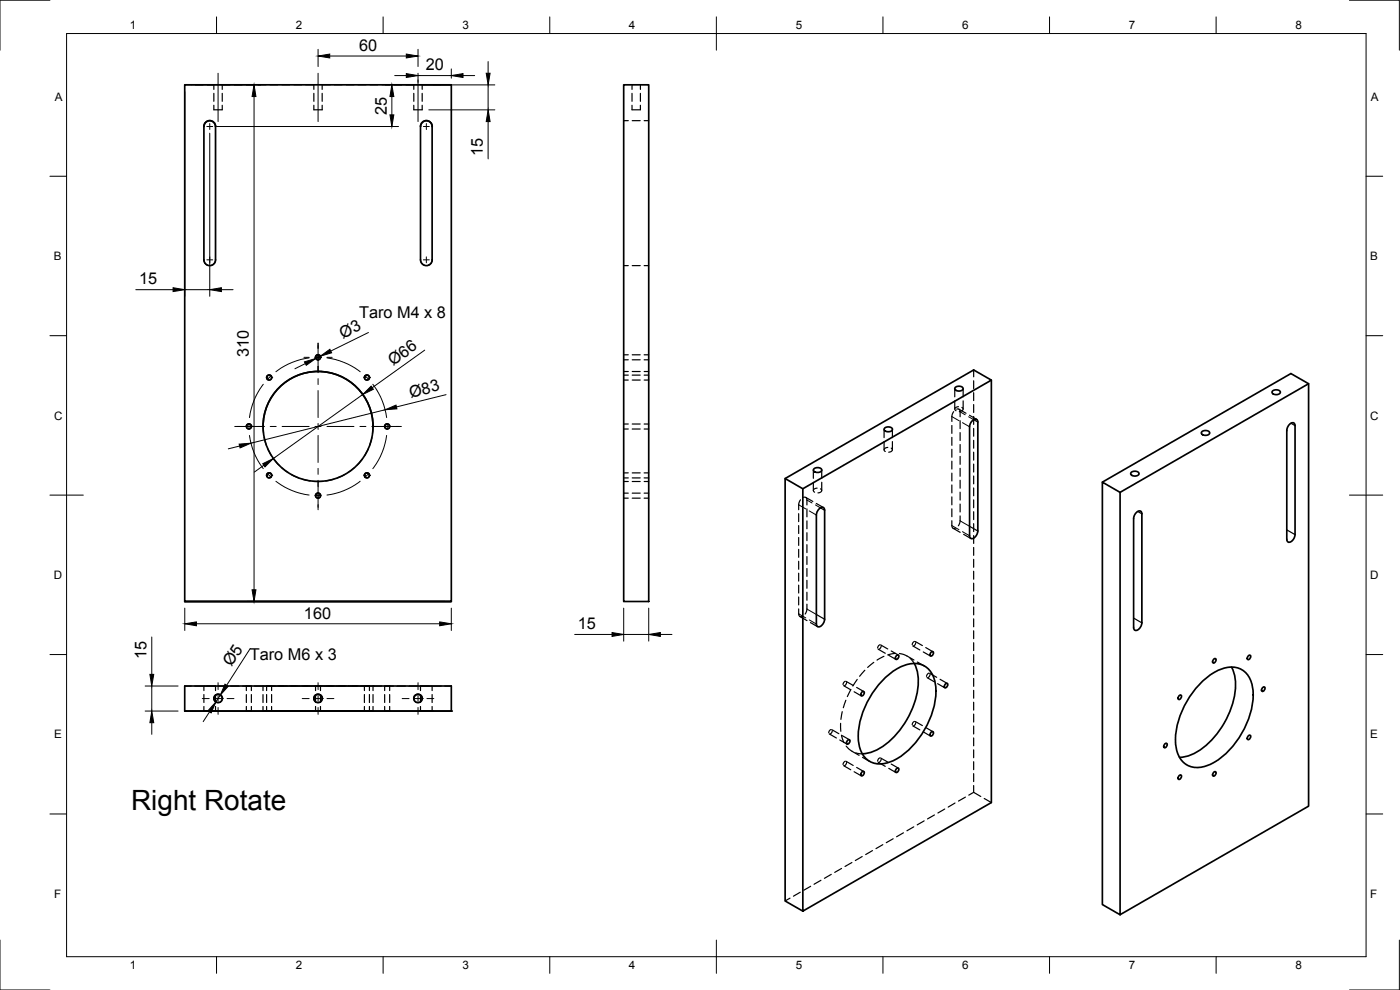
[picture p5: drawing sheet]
<svg xmlns="http://www.w3.org/2000/svg" width="420mm" height="297mm" viewBox="0 0 420 297" stroke-linecap="round" stroke-linejoin="round" font-family="sans-serif">
<defs><g id="words">
<text font-size="8.4" x="39.3" y="243.2">Right Rotate</text>
<g font-size="4.9">
<text x="107.8" y="15.2">60</text>
<text x="127.8" y="21.1">20</text>
<text x="116.1" y="34.4" transform="rotate(-90 116.1 34.4)">25</text>
<text x="144.9" y="46.7" transform="rotate(-90 144.9 46.7)">15</text>
<text x="41.7" y="85.4">15</text>
<text x="107.8" y="95.4">Taro M4 x 8</text>
<text x="102.8" y="101.7" transform="rotate(-26 102.8 101.7)">Ø3</text>
<text x="74.7" y="107" transform="rotate(-90 74.7 107)">310</text>
<text x="118" y="109.8" transform="rotate(-36 118 109.8)">Ø66</text>
<text x="123.3" y="119.3" transform="rotate(-14 123.3 119.3)">Ø83</text>
<text x="91.2" y="185.6">160</text>
<text x="173.4" y="188.8">15</text>
<text x="44" y="197.9" transform="rotate(-90 44 197.9)">15</text>
<text x="69.5" y="200.3" transform="rotate(-57 69.5 200.3)">Ø5</text>
<text x="75" y="198.1">Taro M6 x 3</text>
</g>
<g font-size="3.5">
<text x="39" y="8.8">1</text>
<text x="88.8" y="8.8">2</text>
<text x="138.8" y="8.8">3</text>
<text x="188.7" y="8.8">4</text>
<text x="238.8" y="8.8">5</text>
<text x="288.7" y="8.8">6</text>
<text x="338.8" y="8.8">7</text>
<text x="388.8" y="8.8">8</text>
<text x="16.4" y="30.2">A</text>
<text x="411.4" y="30.2">A</text>
<text x="16.2" y="78">B</text>
<text x="411.2" y="78">B</text>
<text x="16.2" y="125.9">C</text>
<text x="411.2" y="125.9">C</text>
<text x="16.2" y="173.7">D</text>
<text x="411.2" y="173.7">D</text>
<text x="16.2" y="221.6">E</text>
<text x="411.2" y="221.6">E</text>
<text x="16.2" y="269.4">F</text>
<text x="411.2" y="269.4">F</text>
<text x="39" y="290.8">1</text>
<text x="88.8" y="290.8">2</text>
<text x="138.8" y="290.8">3</text>
<text x="188.7" y="290.8">4</text>
<text x="238.8" y="290.8">5</text>
<text x="288.7" y="290.8">6</text>
<text x="338.8" y="290.8">7</text>
<text x="388.8" y="290.8">8</text>
</g>
</g></defs>
<!-- layer: Hidden -->
<g fill="none" stroke="#000" stroke-width=".36">
<path d="M55.4 25.4h2M58.6 25.4h2.4M62.2 25.4h2v1.4M64.2 31.6v1.3h2.5v-1.3M64.2 28v2.4M66.7 28v2.4M69.1 25.4h-2.4v1.4M70.3 25.4h2.4M73.9 25.4h2.4M77.5 25.4h2.3M81 25.4h2.4M84.6 25.4h2.4"/>
<path d="M88.2 25.4h2.4M91.8 25.4h2.4v1.4M94.2 31.6v1.3h2.5v-1.3M94.2 28v2.4M96.7 28v2.4M99.1 25.4h-2.4v1.4M100.3 25.4h2.4M103.9 25.4h2.4M107.5 25.4h2.4M111 25.4h2.4M114.6 25.4h2.4M118.2 25.4h2.4"/>
<path d="M121.8 25.4h2.4v1.4M124.2 31.6v1.3h2.5v-1.3M124.2 28v2.4M126.7 28v2.4M128.7 25.4h-2v1.4M129.9 25.4h2.3M133.5 25.4h1.9M187.2 36.2h1.4M189.7 31.6v1.3h2.5v-1.3M189.7 25.4v1.4M189.7 28v2.4M189.7 36.2h2.4"/>
<path d="M192.2 25.4v1.4M192.2 28v2.4M193.3 36.2h1.4M61.2 78l.2 .9 1 .7M64.7 78l-.3 .9-.9 .7M126.2 78l.2 .9 1 .7M129.7 78l-.3 .9-.9 .7M187.2 79.7h1.4M189.7 79.7h2.4M193.3 79.7h1.4M80 113.3a.75 .75 0 0 0 .8 .7 .75 .75 0 0 0 .7-.7M94.7 107.2a.74 .74 0 0 0 .7 .8 .74 .74 0 0 0 .8-.8"/>
<path d="M109.4 113.3a.75 .75 0 0 0 .7 .7 .75 .75 0 0 0 .8-.7M187.2 112.6h1.4M187.2 114h1.4M187.2 111.5h1.4M187.2 106.5h1.4M187.2 108h1.4M189.7 112.6h2.4M189.7 114h2.4M189.7 111.5h2.4M189.7 106.5h2.4M189.7 108h2.4M193.3 112.6h1.4"/>
<path d="M193.3 114h1.4M193.3 111.5h1.4M193.3 106.5h1.4M193.3 108h1.4M286.5 116.6v2.5M289.1 116.6v2.5M292.2 111v2.1M292.2 114.2v2.4M292.2 117.8v2.4M73.9 128a.75 .75 0 0 0 .8 .7 .75 .75 0 0 0 .7-.7M78.9 128l.2 2.1M79.3 131.2l.6 2.3"/>
<path d="M80.3 134.6l1.2 2.1M82.1 137.7l1.6 1.8M108.8 137.7l-1.6 1.8M110.5 134.6l-1.1 2.1M111.6 131.2l-.6 2.3M112 128l-.2 2.1M115.4 128a.75 .75 0 0 0 .8 .7 .75 .75 0 0 0 .7-.7M187.2 127.2h1.4M187.2 128.7h1.4M189.7 127.2h2.4M189.7 128.7h2.4M193.3 127.2h1.4"/>
<path d="M193.3 128.7h1.4M265.3 128.8v2.5M265.3 132.5v2.5M266.4 134.2a.72 .72 0 0 0-.9 .3 .72 .72 0 0 0 .2 1M267.5 134.5a.69 .69 0 0 1 .2 .9 .69 .69 0 0 1-.9 .3h-.1M267.8 128.8v2.5M267.8 132.5v2.5M285.7 127.7v2.3M285.7 131.2v2.4M285.7 134.8v2.4M285.7 138.4v2.3M286.2 123.5l-.5 1.2v1.8"/>
<path d="M286.5 120.3v2.4M287.1 122.8a.73 .73 0 0 1 .8 0 .73 .73 0 0 1 .2 .8v1.4M287.7 122a.74 .74 0 0 0-.9 .3 .74 .74 0 0 0 0 .8l.1 .1M287.8 122.8l2.1 1.2M288.1 126.2v2.4M288.1 129.8v2.4M288.1 133.4v2.3M288.1 136.9v2.4M288.7 122.2a.62 .62 0 0 1 .3 .8 .62 .62 0 0 1-.8 .4l-.3 .1M289.1 120.3v2.4M291 124.6l2.1 1.2M292.2 121.4v2.4"/>
<path d="M292.2 125v2.3M292.2 128.5v2.4M292.2 132.1v2.4M292.2 135.7v2.4M292.2 139.2v2.4M80 142.6a.75 .75 0 0 0 .8 .8 .75 .75 0 0 0 .7-.8M84.5 140.4l1.9 1.4M87.5 142.4l2.1 1M90.7 143.8l2.4 .5M94.3 144.4h2.3M94.7 148.7a.74 .74 0 0 0 .7 .8 .74 .74 0 0 0 .8-.8M100.1 143.8l-2.3 .5"/>
<path d="M103.4 142.4l-2.1 1M106.3 140.3l-1.8 1.5M109.4 142.6a.75 .75 0 0 0 .7 .8 .75 .75 0 0 0 .8-.8M187.2 148h1.4M187.2 149.5h1.4M187.2 141.9h1.4M187.2 143.4h1.4M187.2 144.5h1.4M189.7 148h2.4M189.7 149.5h2.4M189.7 141.9h2.4M189.7 143.4h2.4"/>
<path d="M189.7 144.5h2.4M193.3 148h1.4M193.3 149.5h1.4M193.3 141.9h1.4M193.3 143.4h1.4M193.3 144.5h1.4M239.7 154.1v2.4M239.7 157.7v2.4M240.2 150l-.5 1.2v1.7M241.1 149.2a.72 .72 0 0 1 .8 .1 .72 .72 0 0 1 .3 .7v1.5M241.8 149.2l2.1 1.3M242.2 152.7v2.4"/>
<path d="M242.2 156.3v2.4M242.2 159.8v2.4M244.1 141v2.5M244.1 144.7v2.5M245 151.1l2.1 1.2M245.2 146.5a.75 .75 0 0 0-.8 .2 .75 .75 0 0 0-.1 .9l.2 .1M246.2 146.7a.64 .64 0 0 1 .4 .8 .64 .64 0 0 1-.8 .4h-.3M246.6 141v2.5M246.6 144.7v2.5M285.7 156.2v1.5a.72 .72 0 0 0 .2 .7 .72 .72 0 0 0 .8 .1M285.7 142v2.3M285.7 145.5v2.4"/>
<path d="M285.7 149.1v2.4M285.7 152.7v2.3M286 158.5l2.2 1.2M288.1 154.8v1.8l-.5 1.2M288.1 140.5v2.4M288.1 144.1v2.4M288.1 147.7v2.3M288.1 151.2v2.4M292.2 142.8v2.4M292.2 146.4v2.4M292.2 150v2.3M292.2 153.5v2.4"/>
<path d="M292.2 157.1v2.4M239.7 161.3v2.3M239.7 164.8v2.4M239.7 168.4v2.4M239.7 172v2.4M239.7 175.6v2.3M239.7 179.1v2.4M242.2 163.4v2.4M242.2 167v2.4M242.2 170.6v2.3M242.2 174.1v2.4M242.2 177.7v2.4"/>
<path d="M289.2 160.3l2.1 1.3M292.2 160.7v2.4M292.2 164.3v2.3M292.2 167.8v2.4M292.2 171.4v2.4M292.2 175v2.3M292.2 178.5v2.4M239.7 182.7v1.5a.73 .73 0 0 0 .3 .7 .73 .73 0 0 0 .7 .1M240.1 185l2.1 1.2M242.2 181.3l-.1 1.7-.5 1.2M243.2 186.8l2.2 1.2M262.2 198.7l-1.8 1.6"/>
<path d="M263.5 194.8l2.2 1.2M264.1 193.5l-.5 .3-.2 .6M264.3 193.5l2.1 1.2M264.5 193.8l-.2 .6-.5 .4M265.3 196.9l-2.1 1.2M266.7 196.6l2.2 1.3M267.5 195.3l2.1 1.2M268.7 196.1l-2.3 .4M269.9 196.1l2 .6 2.4 1.3M273.1 197.5l1.3 1.6M273.9 193.8l2.2 1.2M274.4 192.5l-.4 .3-.2 .6"/>
<path d="M274.7 192.5l2.1 1.2M274.8 192.8l-.2 .7-.4 .3M275.3 198.6l2.2 1.3M277.1 195.6l2.1 1.2M277.8 194.3l2.2 1.2M292.2 182.1v2.4M292.2 185.7v2.4M292.2 189.3v2.3M292.2 192.8v2.4M292.2 196.4v2.4M292.2 200v2.4M55.4 205.8h1.9"/>
<path d="M58.5 205.8h2.4M61.2 207.2v-1.4h3.5v1.4M61.2 208.4v2.4M61.2 212v1.3M62.1 205.8h2.4M64.2 209.6l.2 .7 .5 .4M64.7 208.4v2.4M64.7 212v1.3M65.7 205.8h2.4M66.7 209.6l-.2 .7-.5 .4M69.2 205.8h2.4M72.8 205.8h2.4"/>
<path d="M73.9 207.2v-1.4h1.5v1.4M73.9 208.4v2.4M73.9 212v1.3M75.4 208.4v2.4M75.4 212v1.3M76.4 205.8h2.4M78.9 208.4v2.4M78.9 212v1.3M80 205.8h2.3M80 205.8h1.5v1.4M80 205.8v1.4M80 208.4v2.4"/>
<path d="M80 212v1.3M80.2 205.8h4.8M81.4 205.8h-2.5v1.4M81.5 208.4v2.4M81.5 212v1.3M83.5 205.8h2.4M83.8 205.8h4.9M87.1 205.8h2.4M87.5 205.8h4.9M90.7 205.8h2.3M91.2 205.8h4.9M94.2 209.6l.2 .7 .5 .4"/>
<path d="M94.3 205.8h2.3M94.7 212v1.3h1.5v-1.3M94.7 207.2v-1.4h1.5v1.4M94.7 208.4v2.4M94.8 205.8h4.9M96.2 208.4v2.4M96.7 209.6l-.2 .7-.5 .4M97.8 205.8h2.4M98.5 205.8h4.9M101.4 205.8h2.4M102.2 205.8h4.9M105 205.8h2.4"/>
<path d="M105.8 205.8h4.9M108.5 205.8h2.4M109.4 208.4v2.4M109.4 212v1.3M109.5 205.8h2.5v1.4M110.9 205.8h-1.5v1.4M110.9 205.8v1.4M110.9 208.4v2.4M110.9 212v1.3M112 208.4v2.4M112 212v1.3M112.1 205.8h2.4"/>
<path d="M115.4 207.2v-1.4h1.5v1.4M115.4 208.4v2.4M115.4 212v1.3M115.7 205.8h2.4M116.9 208.4v2.4M116.9 212v1.3M119.3 205.8h2.3M122.8 205.8h2.4M124.2 209.6l.2 .7 .5 .4M126.2 207.2v-1.4h3.5v1.4M126.2 208.4v2.4M126.2 212v1.3"/>
<path d="M126.4 205.8h2.4M126.7 209.6l-.2 .7-.5 .4M129.7 208.4v2.4M129.7 212v1.3M130 205.8h2.4M133.5 205.8h1.9M249.4 218.9l-.5 .3-.2 .7M249.6 218.9l2.2 1.2M249.8 219.3l-.2 .5-.5 .4M252.3 217v2.4M252.8 213.5l-.4 2.3M253.2 205.7l2.1 1.3"/>
<path d="M253.7 204.4l-.5 .4-.2 .6M253.9 210.1l-.8 2.3M253.9 204.4l2.2 1.3M254.1 204.8l-.2 .5-.5 .4M255.4 206.9l-1.1 2.1M256.3 207.5l2.2 1.3M257.1 206.3l2.1 1.2M257.3 203.8l-1.4 2M259.5 201.1l-1.5 1.8M273.9 217.8l2.2 1.2M274.4 216.5l-.4 .3-.2 .6M274.7 216.5l2.1 1.2"/>
<path d="M274.8 216.8l-.2 .7-.4 .3M277.1 219.6l2.1 1.2M277.8 218.3l2.2 1.2M278.2 203.3l2.2 1.2M278.7 202l-.5 .4-.1 .6M279 202l2.1 1.2M279.1 202.4l-.2 .6-.5 .3M281.4 205.1l2.1 1.3M282.1 203.8l2.2 1.2M292.2 203.5v2.4M292.2 207.1v2.4M292.2 210.7v2.4"/>
<path d="M292.2 214.3v2.3M292.2 217.8v2.4M248.9 220.2l2.1 1.2M252 222l2.2 1.3M252.5 220.6l.8 2.2M252.8 220.7l2.1 1.3M253.2 229.7l2.1 1.3M253.7 228.4l-.5 .4-.2 .6M253.9 228.4l2.2 1.3M253.9 223.8l1 1 2.9 1.8M254.1 228.8l-.2 .5-.5 .5M256.3 231.5l2.2 1.3"/>
<path d="M256.8 225.9l2 .3M257.1 230.3l2.1 1.2M258.8 227.2l2.2 1.3M263.5 228.7l2.2 1.2M264.1 227.4l-.5 .3-.2 .7M264.3 227.4l2.1 1.2M264.5 227.8l-.2 .5-.5 .4M266.7 230.5l2.2 1.3M267.5 229.2l2.1 1.3M289.7 239.2l-2 1.2M290.7 238.6l1.5-.9 2.1 1.3M292.2 221.4v2.4"/>
<path d="M292.2 225v2.4M292.2 228.5v2.4M292.2 232.1v2.4M292.2 235.7v2M295.4 239.6l2.1 1.2M255.7 258.8l-2.1 1.2M258.8 257l-2.1 1.2M261.9 255.2l-2.1 1.2M264.9 253.4l-2 1.2M268.1 251.7l-2.1 1.1M271.1 249.9l-2 1.2M274.2 248.1l-2 1.2"/>
<path d="M277.3 246.3l-2 1.2M280.4 244.5l-2 1.2M283.5 242.7l-2 1.2M286.6 240.9l-2 1.3M237.1 269.5l-1.5 .8M240.2 267.7l-2.1 1.2M243.3 265.9l-2.1 1.2M246.4 264.1l-2.1 1.2M249.5 262.3l-2.1 1.2M252.6 260.6l-2.1 1.2"/>
</g>
<!-- layer: Visible -->
<g fill="none" stroke="#000" stroke-width=".51">
<path d="M61.7 36.7a1.75 1.75 0 0 1 1.9-.4 1.75 1.75 0 0 1 1.1 1.6v40.1a1.75 1.75 0 0 1-1.8 1.7 1.75 1.75 0 0 1-1.7-1.7v-40.1zM126.7 36.7a1.75 1.75 0 0 1 1.9-.4 1.75 1.75 0 0 1 1.1 1.6v40.1a1.76 1.76 0 0 1-1.7 1.7 1.76 1.76 0 0 1-1.8-1.7v-40.1zM187.2 25.4h7.5v155.1h-7.5zM80 113.3a.75 .75 0 0 1 .8-.8 .75 .75 0 0 1 .7 .8M94.7 107.2a.75 .75 0 0 1 .8-.7 .75 .75 0 0 1 .7 .7M109.4 113.3a.75 .75 0 0 1 .7-.8 .75 .75 0 0 1 .8 .8M286.6 116.3a1.54 1.54 0 0 1 2.5 .3 1.45 1.45 0 0 1-2.6 0zM297.5 114.1v126.7l-56.6 32.6-5.3-3.1v-126.7l5.3 3v126.8M381.8 117.4a1.54 1.54 0 0 1 2.5 .3 1.45 1.45 0 0 1-2.6 0zM392.7 115.1v126.8l-56.6 32.6-5.3-3.1v-126.7l5.3 3v126.8M74 127.9a.75 .75 0 0 1 .7-.7 .75 .75 0 0 1 .8 .7M79 127.9a16.5 16.5 0 0 1 16.5-16.5 16.5 16.5 0 0 1 16.5 16.5"/>
<path d="M115.4 127.9a.75 .75 0 0 1 .8-.7 .75 .75 0 0 1 .7 .7M265.4 128.5a1.54 1.54 0 0 1 2.4 .3 1.45 1.45 0 0 1-2.5 0zM360.6 129.6a1.54 1.54 0 0 1 2.5 .3 1.45 1.45 0 0 1-2.6 0zM387 127.3a.9 .9 0 0 1 1.6 0l.1 33.1-.6 1.4a1.05 1.05 0 0 1-.8 .9 1.05 1.05 0 0 1-1-.5l-.1-33.1 .2-1zM80 142.6a.75 .75 0 0 1 .8-.7 .75 .75 0 0 1 .7 .7M94.7 148.7a.75 .75 0 0 1 .8-.7 .75 .75 0 0 1 .7 .7M109.4 142.6a.75 .75 0 0 1 .7-.7 .75 .75 0 0 1 .8 .7M235.6 143.6l56.6-32.6 5.3 3.1-56.6 32.5M244.2 140.8a1.54 1.54 0 0 1 2.4 .2 1.45 1.45 0 0 1-2.5 0zM245 154.5v32.7M245 154.5l.5-1.4a1.05 1.05 0 0 1 .8-.9 1.05 1.05 0 0 1 1.1 .5l.1 33.1M330.8 144.7l56.6-32.6 5.3 3-56.6 32.6"/>
<path d="M339.4 141.8a1.54 1.54 0 0 1 2.4 .3 1.45 1.45 0 0 1-2.5 0zM340.2 155.6v32.7M340.2 155.6l.5-1.5a1.05 1.05 0 0 1 .8-.8 1.05 1.05 0 0 1 1.1 .4l.1 33.2-.5 1.4a1.05 1.05 0 0 1-.8 .8 1.05 1.05 0 0 1-1.1-.4l-.1-.4M291 160.7v-32.7l.5-1.4a1.05 1.05 0 0 1 .8-.8 1.05 1.05 0 0 1 1.1 .4l.1 33.1-.6 1.5a1.05 1.05 0 0 1-.8 .8 1.05 1.05 0 0 1-1.1-.4v-.4M55.4 180.5v-155.1h80v155.1h-80h80M247.5 185.8l-.5 1.4a1.05 1.05 0 0 1-.8 .9 1.05 1.05 0 0 1-1.1-.5l-.1-.4M269 196.7l.5-.2a.76 .76 0 0 1 .1 .9 .76 .76 0 0 1-.8 .4l-.1-.6zM274.4 199.1a15.6 15.6 0 0 1-.2 12.5 24.2 24.2 0 0 1-12.2 13.9l-3.2 .7M279.4 195.7l.5-.2a.76 .76 0 0 1 .1 .9 .76 .76 0 0 1-.8 .3l-.1-.5zM364.2 197.8l.5-.2a.76 .76 0 0 1 .1 .9 .76 .76 0 0 1-.8 .3l-.1-.5zM374.6 196.8l.5-.2a.76 .76 0 0 1 .1 .9 .76 .76 0 0 1-.8 .3l-.1-.5zM55.4 213.3h80v-7.5h-80v7.5h80"/>
<path d="M61.2 213.3h3.5zM64.2 209.6a1.26 1.26 0 0 1 1.3-1.3 1.26 1.26 0 0 1 1.2 1.3M74 213.3h1.5M79 213.3h32.9zM80 213.3h1.5M94.2 209.6a1.26 1.26 0 0 1 1.3-1.3 1.26 1.26 0 0 1 1.2 1.3M109.4 213.3h1.5M115.4 213.3h1.5M124.2 209.6a1.26 1.26 0 0 1 1.2-1.3 1.26 1.26 0 0 1 1.3 1.3M126.2 213.3h3.5zM258.7 207.7l.4-.3a.76 .76 0 0 1 .1 .9 .76 .76 0 0 1-.8 .4v-.5zM264.7 204.3a14.8 14.8 0 0 1 9.7-5.2 6.2 6.2 0 0 1 6.2 5.4 23.2 23.2 0 0 1-5.8 18.3 16.2 16.2 0 0 1-10.7 6.4 6.2 6.2 0 0 1-6.2-5.4 23.2 23.2 0 0 1 5.8-18.3z"/>
<path d="M279.4 219.7l.5-.2a.76 .76 0 0 1 .1 .9 .76 .76 0 0 1-.8 .3l-.1-.5zM283.7 205.2l.5-.2a.76 .76 0 0 1 .1 .9 .76 .76 0 0 1-.8 .4l-.1-.6zM353.9 208.8l.4-.3a.76 .76 0 0 1 .1 .9 .76 .76 0 0 1-.8 .4v-.5zM359.9 205.4a14.8 14.8 0 0 1 9.7-5.3 6.2 6.2 0 0 1 6.2 5.5 23.2 23.2 0 0 1-5.8 18.3 16.2 16.2 0 0 1-10.7 6.4 6.2 6.2 0 0 1-6.2-5.4 23.2 23.2 0 0 1 5.8-18.3zM369.6 200.2a15.6 15.6 0 0 1-.2 12.4 24.2 24.2 0 0 1-12.2 14l-3.2 .6M378.9 206.3l.5-.2a.76 .76 0 0 1 .1 .9 .76 .76 0 0 1-.8 .3l-.1-.5zM254.4 222.2l.4-.3a.76 .76 0 0 1 .1 .9 .76 .76 0 0 1-.8 .4v-.6zM258.7 231.7l.4-.3a.76 .76 0 0 1 .1 .9 .76 .76 0 0 1-.8 .4v-.5zM269 230.7l.5-.3a.76 .76 0 0 1 .1 .9 .76 .76 0 0 1-.8 .4l-.1-.5zM349.6 223.2l.4-.2a.76 .76 0 0 1 .1 .9 .76 .76 0 0 1-.8 .4v-.6zM353.9 232.7l.4-.2a.76 .76 0 0 1 .1 .9 .76 .76 0 0 1-.8 .4v-.6zM364.2 231.7l.5-.2a.76 .76 0 0 1 .1 .9 .76 .76 0 0 1-.8 .4l-.1-.6z"/>
<path d="M374.6 220.8l.5-.2a.76 .76 0 0 1 .1 .9 .76 .76 0 0 1-.8 .3l-.1-.5z"/>
<circle cx="80.8" cy="113.3" r=".75"/>
<circle cx="95.5" cy="107.2" r=".75"/>
<circle cx="110.1" cy="113.3" r=".75"/>
<circle cx="74.7" cy="127.9" r=".75"/>
<circle cx="95.4" cy="127.9" r="16.5"/>
<circle cx="116.2" cy="127.9" r=".75"/>
<circle cx="80.8" cy="142.6" r=".75"/>
<circle cx="95.5" cy="148.7" r=".75"/>
<circle cx="110.1" cy="142.6" r=".75"/>
<circle cx="65.5" cy="209.6" r="1.26"/>
<circle cx="95.5" cy="209.6" r="1.26"/>
<circle cx="125.4" cy="209.6" r="1.26"/>
</g>
<!-- layer: Hidden -->
<g fill="#000">
<circle cx="81.5" cy="113.3" r=".18"/>
<circle cx="94.7" cy="107.2" r=".18"/>
<circle cx="96.2" cy="107.2" r=".18"/>
<circle cx="109.4" cy="113.3" r=".18"/>
<circle cx="110.9" cy="113.3" r=".18"/>
<circle cx="73.9" cy="128" r=".18"/>
<circle cx="75.4" cy="128" r=".18"/>
<circle cx="78.9" cy="128" r=".18"/>
<circle cx="112" cy="128" r=".18"/>
<circle cx="115.4" cy="128" r=".18"/>
<circle cx="116.9" cy="128" r=".18"/>
<circle cx="80" cy="142.6" r=".18"/>
<circle cx="81.5" cy="142.6" r=".18"/>
<circle cx="109.4" cy="142.6" r=".18"/>
<circle cx="110.9" cy="142.6" r=".18"/>
<circle cx="64.2" cy="209.6" r=".18"/>
<circle cx="66.7" cy="209.6" r=".18"/>
<circle cx="80" cy="213.3" r=".18"/>
<circle cx="81.5" cy="213.3" r=".18"/>
<circle cx="94.2" cy="209.6" r=".18"/>
<circle cx="94.7" cy="213.3" r=".18"/>
<circle cx="96.2" cy="213.3" r=".18"/>
<circle cx="96.7" cy="209.6" r=".18"/>
<circle cx="109.4" cy="213.3" r=".18"/>
<circle cx="110.9" cy="213.3" r=".18"/>
<circle cx="112" cy="205.8" r=".18"/>
<circle cx="124.2" cy="209.6" r=".18"/>
<circle cx="126.7" cy="209.6" r=".18"/>
</g>
<!-- layer: Visible -->
<g fill="#000">
<circle cx="55.4" cy="213.3" r=".25"/>
<circle cx="61.2" cy="213.3" r=".25"/>
<circle cx="64.7" cy="213.3" r=".25"/>
<circle cx="126.2" cy="213.3" r=".25"/>
<circle cx="129.7" cy="213.3" r=".25"/>
<circle cx="135.4" cy="213.3" r=".25"/>
</g>
<!-- layer: Hidden Narrow -->
<g fill="none" stroke="#000" stroke-width=".3">
<path d="M285.7 125l2.1 1.2M288.1 123.6l1.6 .8M288.8 126.8l2.2 1.2M290.7 125l1.5 .9M239.7 151.5l2.1 1.2M242.2 150l1.5 .9M242.9 153.3l2.1 1.2M244.7 151.5l1.5 .9M285.7 157.7l2.1 1.2M288.1 156.3l2.9 1.6M288.8 159.5l2.2 1.2M239.7 184.2l2.1 1.2"/>
<path d="M242.2 182.7l2.8 1.7M242.9 186l2.1 1.2"/>
</g>
<!-- layer: Visible Narrow -->
<path d="M292.2 125.9l1.3 .7M387.4 127l1.3 .7M246.2 152.4l1.3 .7M291 157.9l2.5 1.4M341.4 153.5l1.3 .7M386.2 159l2.5 1.4M245 184.4l2.5 1.4M340.2 185.4l2.5 1.5" fill="none" stroke="#000" stroke-width=".36"/>
<!-- layer: Border -->
<g fill="none" stroke="#000" stroke-width=".3">
<path d="M15 .1h-15v15M20 10.1h390v276.9h-390zM65 5.1v5M115 5.1v5M165 5.1v5M215 5.1v10M265 5.1v5M315 5.1v5M365 5.1v5M405 .1h15v15M15 52.9h5M410 52.9h5"/>
<path d="M15 100.7h5M410 100.7h5M15 148.6h10M405 148.6h10M15 196.4h5M410 196.4h5M15 244.2h5M410 244.2h5M0 282.1v14.9h15M65 287v5M115 287v5M165 287v5"/>
<path d="M215 282.1v9.9M265 287v5M315 287v5M365 287v5M420 282.1v14.9h-15"/>
</g>
<!-- layer: Center Lines -->
<g fill="none" stroke="#000" stroke-width=".3">
<path d="M62.1 38h1.7M62.9 37.1v1.8M65.4 22v14.5M95.5 22v14.5M125.5 22v14.5M127.1 38h1.7M128 37.1v1.8M62.1 78h1.7M62.9 77.1v1.8M127.1 78h1.7M128 77.1v1.8M79 115.3a20.6 20.6 0 0 0-4.1 10"/>
<path d="M81.4 112.7l-1.2 1.2M91.2 107.2h1.6M92.8 107.4a20.9 20.9 0 0 0-10 4.1M94.6 107.2h1.8h-1.8M95.5 103v8.8M95.5 113.6v1.8M95.5 117.2v8.1M98.1 107.4a20.9 20.9 0 0 1 10 4.1M98.1 107.2h1.6M109.5 112.7l1.2 1.2M111.9 115.3a20.6 20.6 0 0 1 4.1 10M70.4 128h8.9"/>
<path d="M74.7 127.1v1.7M74.9 130.6a20.9 20.9 0 0 0 4.1 10M81.1 128h1.8M84.7 128h8.1M94.6 128h1.8M95.5 127.1v1.7M95.5 130.6v8.2M98.1 128h8.1M108 128h1.8M111.6 128h8.9M116 130.6a20.9 20.9 0 0 1-4.1 10M116.2 127.1v1.7"/>
<path d="M80.2 142l1.2 1.2M82.8 144.4a20.7 20.7 0 0 0 10 4.1M94.6 148.7h1.8M95.5 140.5v1.8M95.5 144.1v8.9M108.1 144.4a20.4 20.4 0 0 1-10 4.1M110.7 142l-1.2 1.2M60.7 209.6h2.1M64.6 209.6h1.7M65.4 204.8v2.1M65.4 208.7v1.8M65.4 212.3v2"/>
<path d="M68.1 209.6h2.1M90.7 209.6h2.1M94.6 209.6h1.8M95.5 204.8v2.1M95.5 208.7v1.8M95.5 212.3v2M98.1 209.6h2.1M120.7 209.6h2.1M124.6 209.6h1.7M125.5 204.8v2.1M125.5 208.7v1.8M125.5 212.3v2"/>
<path d="M128.1 209.6h2.1"/>
</g>
<!-- layer: Dimensions -->
<g fill="none" stroke="#000" stroke-width=".3">
<path d="M95.5 14.8v5.2M99 16.8h22.9M125.5 14.8v5.2M146.5 18.5v3.5M55.5 27.5v61.4M57.4 25.5h20.8M62.9 40v48.9M65 38h54.6M76.2 29v148M115.6 25.5h32.9M117.6 29v5.5M118.4 22.7h3.5"/>
<path d="M125.5 24v.7M125.5 22.7h9.9M128.7 33h19.8M135.4 20.7v2.8M139 22.7h3.5M146.5 25.5v7.5M146.5 36.5v11.2M40.7 86.9h11.2M55.5 86.9h7.4M66.4 86.9h3.6M110.6 99.8l-11.3 5.5M91.6 109.1l-3.1 1.5"/>
<path d="M96.1 106.9l-1.3 .7M108.9 118.4l-26.9 19.2M127.5 105.1l-15.8 11.2M133.9 118.4l-14.9 3.7M71.9 133.8l-3.4 .9M79.2 139.6l-2.9 2M115.6 122.9l-40.3 10.1M45.6 191.1v11.2M55.5 182.5v6.7M58.9 187.2h73.1M74.2 180.5h59.3M75.1 194.5l-7.1 11.1"/>
<path d="M135.4 182.5v6.7M172.5 190.4h11.2M187.2 182.5v9.9M187.2 190.4h7.5M194.7 182.5v9.9M198.2 190.4h3.5M43.6 213.3h9.8M43.6 205.8h9.8M45.6 205.8v7.5M45.6 216.8v3.5M62.9 213.6l-1.9 2.9M66.1 208.5l-1.3 2.1"/>
</g>
<g fill="#000" stroke="#000" stroke-width=".3">
<path d="M95.5 16.8l3.5-.6v1.2zM121.9 16.2l3.6 .6-3.6 .6zM76.2 25.5l.6 3.5h-1.2zM117 34.5h1.2l-.6 3.5zM117.6 25.5l.6 3.5h-1.2zM121.9 22.1l3.6 .6-3.6 .5zM135.4 22.7l3.6-.6v1.1zM145.9 22h1.2l-.6 3.5zM146.5 33l.6 3.5h-1.2zM51.9 86.3l3.6 .6-3.6 .6zM62.9 86.9l3.5-.6v1.2zM91.4 108.6l3.4-1-2.9 2z"/>
<path d="M96.1 106.9l2.9-2.1 .5 1.1zM111.4 115.9l.7 .9-3.2 1.6zM71.8 133.3l3.5-.3-3.2 1.4zM78.8 139.1l3.2-1.5-2.5 2.5zM115.6 122.9l3.3-1.4 .2 1.2zM75.6 177h1.2l-.6 3.5zM55.5 187.2l3.4-.6v1.2zM132 186.6l3.4 .6-3.4 .6zM183.7 189.8l3.5 .6-3.5 .6zM194.7 190.4l3.5-.6v1.2zM45.6 213.3l.5 3.5h-1.1zM45 202.3h1.1l-.5 3.5z"/>
<path d="M64.8 210.6l-1.4 3.3-1-.6zM67.5 205.3l1 .6-2.4 2.6z"/>
</g>
<use href="#words"/>
</svg>
